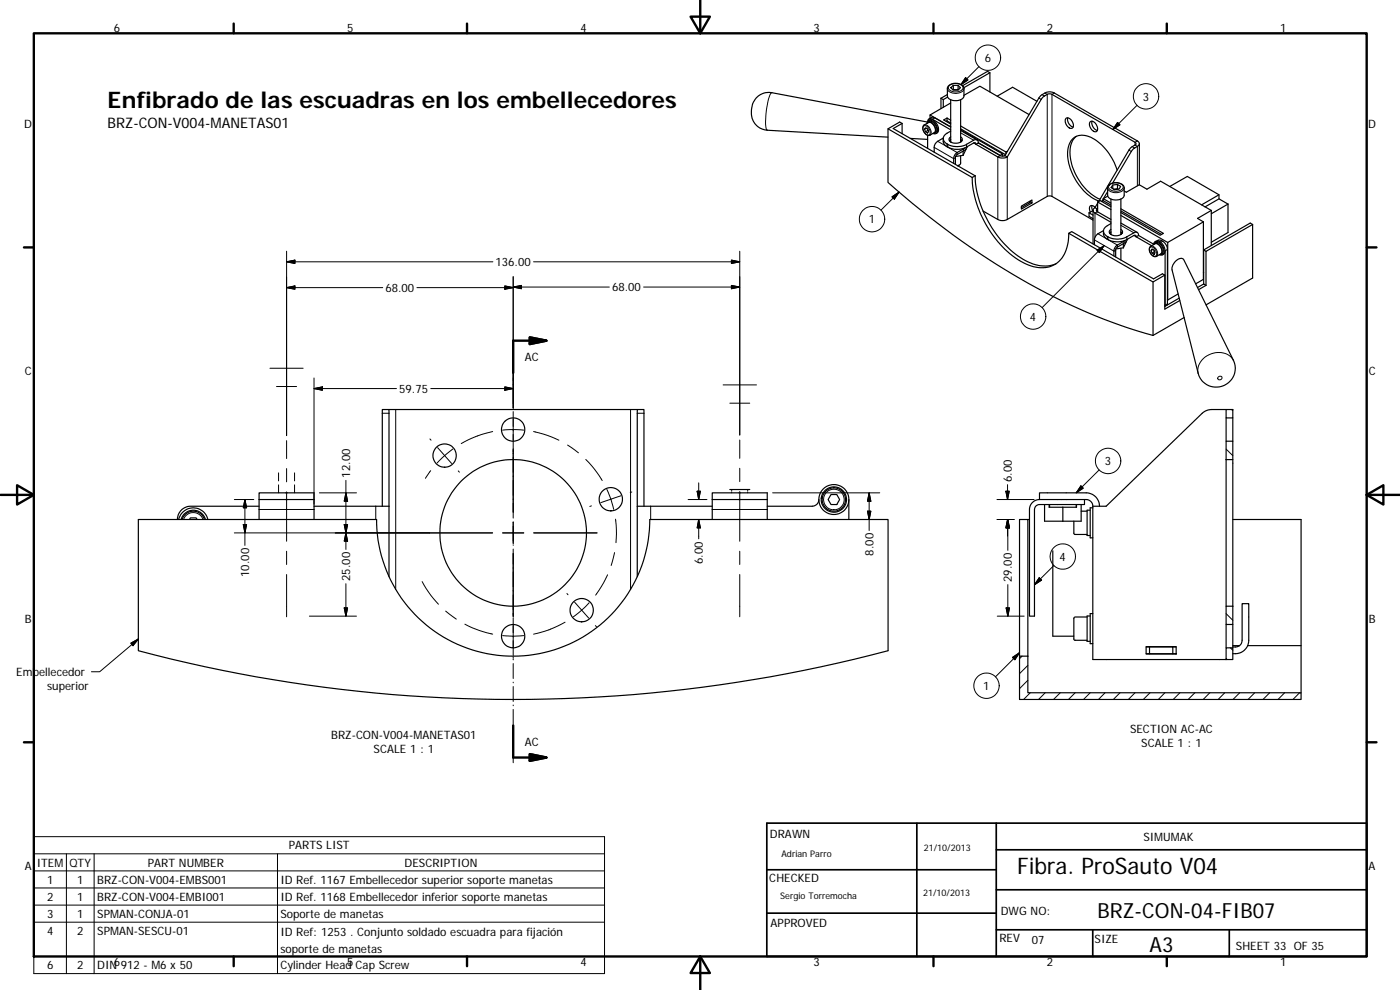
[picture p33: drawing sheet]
<svg xmlns="http://www.w3.org/2000/svg" width="420mm" height="297mm" viewBox="0 0 420 297" stroke-linecap="round" stroke-linejoin="round" font-family="sans-serif">
<defs><g id="words">
<g font-size="6.9">
<text x="32.3" y="32.5">Enfibrado de las escuadras en los embellecedores</text>
<text x="305.3" y="262.2">Fibra. ProSauto V04</text>
</g>
<g font-size="6.3">
<text x="329.4" y="275.4">BRZ-CON-04-FIB07</text>
<text x="345" y="285.6">A3</text>
</g>
<text font-size="4.4" x="32.3" y="38.5">BRZ-CON-V004-MANETAS01</text>
<g font-size="3.5">
<text x="34.2" y="9.6">6</text>
<text x="104.2" y="9.6">5</text>
<text x="174.2" y="9.6">4</text>
<text x="244.2" y="9.6">3</text>
<text x="314.2" y="9.6">2</text>
<text x="384.2" y="9.6">1</text>
<text x="295.5" y="18.6">6</text>
<text x="343" y="30.2">3</text>
<text x="7.3" y="38.4">D</text>
<text x="410.6" y="38.4">D</text>
<text x="260.7" y="67.1">1</text>
<text x="148.7" y="79.8">136.00</text>
<text x="115.7" y="87.6">68.00</text>
<text x="183.7" y="87.4">68.00</text>
<text x="309.1" y="96.3">4</text>
<text x="7.4" y="112.6">C</text>
<text x="157.5" y="108.3">AC</text>
<text x="410.8" y="112.6">C</text>
<text x="119.8" y="117.9">59.75</text>
<text x="105.1" y="143.3" transform="rotate(-90 105.1 143.3)">12.00</text>
<text x="331.6" y="139.6">3</text>
<text x="303.6" y="144.6" transform="rotate(-90 303.6 144.6)">6.00</text>
<text x="262.1" y="166.8" transform="rotate(-90 262.1 166.8)">8.00</text>
<text x="74.8" y="173.1" transform="rotate(-90 74.8 173.1)">10.00</text>
<text x="211" y="169.2" transform="rotate(-90 211 169.2)">6.00</text>
<text x="318" y="168.2">4</text>
<text x="105.1" y="174.3" transform="rotate(-90 105.1 174.3)">25.00</text>
<text x="303.7" y="174.6" transform="rotate(-90 303.7 174.6)">29.00</text>
<text x="7.4" y="186.9">B</text>
<text x="410.8" y="186.9">B</text>
<text x="4.9" y="202.8">Embellecedor</text>
<text x="14.1" y="207">superior</text>
<text x="295.1" y="207">1</text>
<text x="99.4" y="221.8">BRZ-CON-V004-MANETAS01</text>
<text x="339.1" y="219.9">SECTION AC-AC</text>
<text x="112.1" y="226">SCALE 1 : 1</text>
<text x="157.5" y="223.7">AC</text>
<text x="342.5" y="224.1">SCALE 1 : 1</text>
<text x="231.1" y="251.4">DRAWN</text>
<text x="86.6" y="254.9">PARTS LIST</text>
<text x="343.2" y="252.3">SIMUMAK</text>
<text x="7.4" y="261.1">A</text>
<text x="11.1" y="260">ITEM</text>
<text x="20.8" y="260">QTY</text>
<text x="44.4" y="260">PART NUMBER</text>
<text x="121.4" y="260">DESCRIPTION</text>
<text x="410.8" y="261.1">A</text>
<text x="14.1" y="265.1">1</text>
<text x="23.1" y="265.1">1</text>
<text x="29.2" y="265.2">BRZ-CON-V004-EMBS001</text>
<text x="84.2" y="265.2">ID Ref. 1167 Embellecedorsuperior soporte manetas</text>
<text x="230.9" y="264.6">CHECKED</text>
<text x="14.1" y="270.3">2</text>
<text x="14.1" y="275.4">3</text>
<text x="23.1" y="270.3">1</text>
<text x="23.1" y="275.4">1</text>
<text x="29.2" y="270.3">BRZ-CON-V004-EMBI001</text>
<text x="29.2" y="275.4">SPMAN-CONJA-01</text>
<text x="84.2" y="270.3">ID Ref. 1168 Embellecedor inferior soporte manetas</text>
<text x="84.2" y="275.4">Soporte de manetas</text>
<text x="300.3" y="274.5">DWG NO:</text>
<text x="14.1" y="280.5">4</text>
<text x="23.1" y="280.6">2</text>
<text x="29.2" y="280.6">SPMAN-SESCU-01</text>
<text x="84.2" y="280.7">ID Ref: 1253 . Conjunto soldado escuadra para fijación</text>
<text x="231.3" y="278.2">APPROVED</text>
<text x="84.2" y="285.8">soporte de manetas</text>
<text x="299.9" y="282.6">REV</text>
<text x="309.7" y="283.3">07</text>
<text x="328.5" y="283">SIZE</text>
<text x="370.9" y="285.1">SHEET 33 OF 35</text>
<text x="14.1" y="290.8">6</text>
<text x="23.1" y="290.8">2</text>
<text x="29.2" y="290.8">DIN 912 - M6 x 50</text>
<text x="34.2" y="289.9">6</text>
<text x="84.2" y="290.9">Cylinder Head Cap Screw</text>
<text x="104.2" y="289.9">5</text>
<text x="174.2" y="289.9">4</text>
<text x="244.2" y="289.9">3</text>
<text x="314.2" y="289.9">2</text>
<text x="384.2" y="289.9">1</text>
</g>
<g font-size="2.7">
<text x="234.5" y="257.1">Adrian Parro</text>
<text x="277.3" y="255.2">21/10/2013</text>
<text x="234.2" y="269.7">Sergio Torremocha</text>
<text x="277" y="268.7">21/10/2013</text>
</g>
</g></defs>
<g fill="none" stroke="#000" stroke-width=".36">
<path d="M266.5 38.7v16a220.7 220.7 0 0 0 64.8 41.1l7.4 2.6 7.3 2.2M270.7 37l-2.6 1.6 24.6 14.1M270.7 37l-.7-.4-3.5 2.1 25.3 14.6M270.7 37v3.1M277.2 37.6l1.4-.8a2.04 2.04 0 0 1 1.8 3l-1.3 .8a2 2 0 0 1-1.9-3zM277.8 38.3l.6 .4 .3 .8-.3 .4-.6-.4-.3-.7zM278 38.5l-.5 .3M278.2 37a.99 .99 0 0 1 .7-.9 .99 .99 0 0 1 1.1 .3 2.84 2.84 0 0 1 1.1 3.6l-.6 .2-.5-.2a1.02 1.02 0 0 0 .9-.6 1.02 1.02 0 0 0-.2-1 1.72 1.72 0 0 0-2.3-1.6l-.2 .2M278.3 36.6l-46.7-8.8a5.5 5.5 0 0 0-6.1 6.6 5.1 5.1 0 0 0 4.8 4.7l36.2 2M278.4 38.7l.1 .4M278.4 36.4a.84 .84 0 0 1 .5-.8 .84 .84 0 0 1 .9 .2l5.5 3.1M278.5 39.1l.1 .1"/>
<path d="M278.5 39.1l-.7 .4M278.6 36.7a1.57 1.57 0 0 1 2.3 1.2 1.43 1.43 0 0 1-.5 2.1M278.7 36.2a1.93 1.93 0 0 1 2.7 1.4 1.65 1.65 0 0 1-.5 2.4M278.8 35.7l1.3-.5 5.2 2.9M279.1 34.5v1M282.4 29.5l.7 .4M282.4 29.5v3.1M283.1 29.9v2.3M284.2 36.3l-.2 .1M284.2 35.4l-1 .6 2.1 1.2M284.2 36.3l1.1 .6M284.2 35.4l1.1 .7"/>
<path d="M284.2 35.4v.9M284.3 28.4l-1.9 1.1M284.4 29.1l-1.3 .8M284.8 25.6a3.2 3.2 0 0 1 4.5 .6v2.6a2.86 2.86 0 0 1-4 1.1l-.7-.5-.3-.6v-2.4zM285.3 30.9l-6.2 3.6 6.2 3.6M285.3 29.9v12.7M285.3 39.3l-1.1 .7a1.74 1.74 0 0 0-1.1 1.7 1.74 1.74 0 0 0 1.3 1.6 6.2 6.2 0 0 0 5.7 0l2.1-1.2a.86 .86 0 0 1 1-.1 .86 .86 0 0 1 .4 .9M285.4 26.3l.7-.7h1.4l.8 .7-.8 .8-1.4-.1zM286.1 26.8l-.1 .2M286.1 25.6v1.2M286.1 26.8h1.4M287.5 26.8l.1 .1"/>
<path d="M287.5 25.6v1.2M288.3 38.9l12.6 7.3v.7M288.3 38.7l13.4 7.7M288.3 39.2l4.9 2.8M288.3 37.8l13.6 7.8M288.3 29.9v12.7M288.9 25.7l7.5-4.3 .7 .4v5.8M289.3 28.6l4.8-2.7 14.7 8.5M297.1 21.8l-7.8 4.5M299.3 28.9l4.6-2.7 7.3 4.2M319.9 35.5a1.85 1.85 0 0 1 2.2 2 .87 .87 0 0 1-.5 1.1 .87 .87 0 0 1-1.1-.6 2.04 2.04 0 0 1-.6-2.5zM320.5 35.3a2.38 2.38 0 0 0 1.6 2.8"/>
<path d="M327.2 36.5a1.82 1.82 0 0 1 2.2 2 .87 .87 0 0 1-.6 1.1 .87 .87 0 0 1-1.1-.6 2.02 2.02 0 0 1-.5-2.5zM327.7 36.4a2.42 2.42 0 0 0 1.6 2.7M273.2 41.5l5.2 .3M278.4 40.6v3.9M283.1 41.4l-1.7 1a2.22 2.22 0 0 0-1 1.8v1.5M283.1 41.6a2.9 2.9 0 0 0 3 3.1 5.8 5.8 0 0 0 4-.6l2.3-1.3 .4 .1 .1 .4M285.3 42.5h-.1M285.3 41.9l-.4 .3M285.3 41.1a.99 .99 0 0 0-.4 1.2 .99 .99 0 0 0 1.1 .6 2.09 2.09 0 0 0 2.8-1.1l-.5-.7M287.9 49.6l-.4 .2M288.3 46.7v2.4l-.9 .6M288.3 42.5h.1"/>
<path d="M288.3 41.9l.4 .3M289 46.6l-2.2 .3M289 45.3v1.3M289.6 44.4l-2.4 1.4a2.35 2.35 0 0 0-1 1.8v1.4M289.9 44.7l-.9 1.9M290.3 44l-.8 1.1-2.6 1.7-.2 2.5M291.8 53.3a31.7 31.7 0 0 0 15.3 25.5 8.9 8.9 0 0 0 11.2-.8 11.7 11.7 0 0 0 2.4-8M292.7 52.7l-.9 .6M292.7 52.7a31.9 31.9 0 0 0 15.1 25.5 10.3 10.3 0 0 0 9.1 .9M292.9 43.3l6.6 3.8a3.3 3.3 0 0 0 2.8 0M293.6 42.8l6.6 3.8 .7-.4M293.6 42.9l6.6 3.8"/>
<path d="M293.6 42.9l-.7 .4M300.2 46.7h1.4M300.2 46.6v.1M301.6 46.7l.7 .4M301.6 46.7l10.2-17.3 .7-.9a3.7 3.7 0 0 1 3-.9l.9 .3 24.9 14.4a.85 .85 0 0 1 .6 .8 .85 .85 0 0 1-.6 .8l-1.6 1.3-5.8 9.7M301.6 46.7h-.2M301.9 45.6v.5M302.3 47.1l10.3-17.5 1.9-1.4h1l25.4 14.7v.4l-1.5 1-.6 .7-9.1 15.4M302.4 45.4l-.5 .2M323 40.9a7.4 7.4 0 0 0-1.5 7.8 16.3 16.3 0 0 0 8.6 11.1M331.1 59.7l-.4 .8 .4-.3 2.3 1.3M331.1 59.6l2.3 1.3"/>
<path d="M331.1 59.6v.6M332.4 57.5l-1.2 2.1M332.5 58.8l-1.4 .8M332.9 55.4a3.1 3.1 0 0 1 4.5 .8v2.4a2.6 2.6 0 0 1-3.4 1.3 1.74 1.74 0 0 1-1.6-1.3v-2.4zM333.4 59.7v10.7M334 55.5l1.4-.1 .9 .5-.5 .8-1.4 .2-.9-.6zM334 55.5v1.1M335.3 51a15.8 15.8 0 0 0-9.1-10.2 4.3 4.3 0 0 0-5.7 4.1 16.4 16.4 0 0 0 9.3 15.4M335.4 56.6l.2 .2M335.4 56.6l-1.2 .1M335.4 55.4v1.2M336.4 59.7v10.7"/>
<path d="M341.9 55.4l2.3 1.4 4.1-2.4 15.2 8.7M341.9 55.4l-3.9 2.3-.6-.4M341.9 43.1v12.3M351.1 55.9l5.2-3 9.5 5.5v1.3l2.7 1.5M365.8 58.4l-5.2 3.1M365.8 59.7l-4.2 2.4M295 63.3l4.5 2.5a3.1 3.1 0 0 0 2.8 0l12-6.9 .8-.1 .6 .1 12.3 7.1M309 60.4v.5l-2.5 1.4M309 60.5l.7 .4v-.9l-3.2 1.8v.9l3.2-1.8M320.7 70l.9-.5 24.6 14.2 2.7-1.6 .7 .4-3.6 2.1zM326.8 63.9l1.2 .6M326.8 63.9v1l1.2 .7"/>
<path d="M327.7 61.7l-.1 .7 .3 .8M328 63.2l-1.2 .7M328 63.1v10.1M328.6 62.3l.7 .4M328.6 62.3a.85 .85 0 0 0-.6 .8 .85 .85 0 0 0 .6 .8l4.8 2.8M328.7 62.2a.93 .93 0 0 0-1.3-.5 .93 .93 0 0 0-.4 1.4l.2 .5M329.3 63.5l4.1 2.3M329.3 62.7l-.3 .3 .3 .5M329.4 62.5l-.1 .2M329.4 60.6v3M329.4 60.6l4 2.3M329.4 61l-.8 1.3"/>
<path d="M329.4 60.6l.8-.4 3.2 1.8M331.2 69.2l-1.7 .9a2.22 2.22 0 0 0-1 1.9v1.4M331.2 69.3a3.1 3.1 0 0 0 3.4 3.2 6.1 6.1 0 0 0 3.6-.6l2.4-1.4 .4 .6M333.4 67.1l-1.1 .6a1.74 1.74 0 0 0-1.1 1.8 1.74 1.74 0 0 0 1.3 1.6 6 6 0 0 0 5.7 0l2.1-1.2a.86 .86 0 0 1 1-.2 .86 .86 0 0 1 .4 1M333.4 70.3h-.1M333.4 69.6l-.4 .4M333.4 68.8a.97 .97 0 0 0-.4 1.2 .97 .97 0 0 0 1.1 .6 1.93 1.93 0 0 0 2.8-1.3l-.5-.5M336.4 66.9l4.9 2.8M336.4 70.3h.1M336.4 62.7l12.8 7.3-1 .6-11.8-6.8M336.4 63.3l12.2 7M336.4 74.5v3.5"/>
<path d="M336.4 69.6l.4 .4M336.4 64.6l14 8.1M337.1 74.4l-2.2 .3M337.1 73.1v1.3M337.7 72.1l-2.4 1.4a2.27 2.27 0 0 0-1 1.9v1.4M338 72.5l-.9 1.9M338.4 71.8l-.6 .8-2.7 1.8-.3 .5v2.2M341 71.1l4.6 2.6M341.7 70.7l4.5 2.6M341.7 70.7l-.7 .4M345.2 74l1.4-.8a2 2 0 0 1 1.7 3l-1.2 .7a2.02 2.02 0 0 1-1.9-2.9zM345.7 74.7l.7 .4 .3 .7-.3 .5-.7-.4-.3-.7z"/>
<path d="M346 74.8l-.6 .4M346.2 73.4a1.09 1.09 0 0 1 .9-1 1.09 1.09 0 0 1 1.2 .6 2.47 2.47 0 0 1 .6 3.5l-1-.1M346.2 73.4a1.13 1.13 0 0 1 1.2-.4 1.13 1.13 0 0 1 .8 .9 1.59 1.59 0 0 1 0 2.5h-.2M346.3 75.1l.1 .4M346.4 75.5l.2 .1M346.4 75.5l-.7 .4M346.5 73a1.76 1.76 0 0 1 2.5 1.5 1.26 1.26 0 0 1-.6 1.8M346.7 72.5a1.95 1.95 0 0 1 2.6 1.5 1.67 1.67 0 0 1-.4 2.5M347.3 72.3a2.13 2.13 0 0 1 2.9 1.6l.2 .9-.1 16.7M349.7 75.2v16.7M350.4 72.7v17.3M352.8 78.4a1.66 1.66 0 0 1 2.5-.4l14.9 30.1a5.7 5.7 0 0 1-3.2 7.7 5.7 5.7 0 0 1-7.4-3.8l-7.8-31a3.2 3.2 0 0 1 1-2.6z"/>
<path d="M361.2 66.6v17.2l-2.4 1.4M361.2 66.6l-10.8 6.1M361.2 75l.7 .4M361.2 75v10.2M361.9 75.4v10.2M363.5 63.1l-4.1 2.4 1.8 1.1M363.5 63.1v10.6M368.5 61.2v8.6l-5 2.9M368.5 61.2l-5 2.9M375.9 67.4l-.7-.5-14 8.1M375.9 67.4l-14 8M375.9 67.4v16l-14 8.1"/>
<path d="M346 84.6v16M349.6 82.6v10.2l4.5-2.6M353.6 88.2l-3.2 1.8M353.9 89.5l-4.3 2.4M355.4 95.3l-9.4 5.3M361.2 85.2l.7 .4M361.2 81.7v.1M361.2 85.2l-1.8 1.1M361.9 85.6l-2.2 1.3M116.7 122.9h74.6M368 125.4v7M368 122.9h-4.9l-2 .8-29.1 28.2h-4"/>
<path d="M368 122.9h2v2.5h-2zM368 132.4h2v5.5h-2zM368 137.9v44M370 125.4v7M370 137.9v44M41.5 155.9h71.5a41 41 0 0 0 41 41 41 41 0 0 0 41-41h71.5v39.3a440 440 0 0 1-225 0zM53.6 155.9a4.5 4.5 0 0 1 4.4-3.5 4.5 4.5 0 0 1 4.4 3.5M54.3 155.9a3.8 3.8 0 0 1 3.7-2.8 3.8 3.8 0 0 1 3.7 2.8M54.6 155.9a3.5 3.5 0 0 1 3.4-2.5 3.5 3.5 0 0 1 3.4 2.5M56.9 155.9l.2-.5h1.8l.3 .5M77.8 149.9v6M77.8 149.9h16.4"/>
<path d="M77.8 151.9h-20.5a4 4 0 0 0-4.1 4M77.8 149.9v-2h16.4v2M94.2 149.9v6M94.2 151.9h22.5M114.7 151.9v-29h2v50.1M191.3 151.9h22.5M193.3 151.9v-29h-2v50.1M213.8 149.9v-2h16.5v2M213.8 149.9v6M213.8 149.9h16.5M219 146.9h6M230.3 149.9v6"/>
<path d="M245.8 149.9a2 2 0 0 1-2 2h-13.5M246.5 149.5h.3M246.5 149.2h.3M246.5 149.2v.3M246.5 149.2a3.8 3.8 0 0 1 6.1-2.4 3.8 3.8 0 0 1-.8 6.5 3.8 3.8 0 0 1-5.3-3.8M249.4 148.4h1.7l.9 1.5-.9 1.5h-1.7l-.9-1.5zM254.8 149.9v6M308.5 155.9h.5M312 149.9v-2h14a4 4 0 0 1 4 4M313.5 151.4v5h11v-5M314.9 151.4v.8h8.2v-.8M315 151.4v.8"/>
<path d="M319 152.2v4.2M322.3 156.4l.1 3.9 3.9 .1M323 151.4v.8M324.5 153.4h1.8M325.5 149.9v1.5h-13.5a1.52 1.52 0 0 0-1.5 1.5v32h-1.5v-32a3 3 0 0 1 3-3h14a2 2 0 0 1 2 2M327.2 153.1h-.9v7.6h.9M328 151.9v46h40M328 152.4h-.8v9h.8M370 155.9h20.5v52M316 165.3v25.6h6.3M306 196.9v-41h2.5v41M306 196.9h2.5v11h82v2h-84.5z"/>
<path d="M326.3 185.1h-3.6l-.3 .2-.1 6.4 .2 .4h3.8M327.2 184.8h-.9v7.6h.9M328 184.1h-.8v9h.8M344 194h9v2.2h-9zM344 196.1h9M344 194.1h1M345 194.1h7v2M345 194.1v2M352 194.1h1M368 187.4v7M368 181.9h2v5.5h-2zM368 194.4h2v3.5h-2z"/>
<path d="M370 187.4v7M370 194.1a2.15 2.15 0 0 0 2.8-2v-11h2v11a4.1 4.1 0 0 1-4.8 4M370 193.7h2M374.4 193.7h16.1"/>
<circle cx="133.4" cy="136.7" r="3.5"/>
<circle cx="154" cy="128.9" r="3.5"/>
<circle cx="154" cy="159.9" r="22"/>
<circle cx="183.3" cy="149.8" r="3.5"/>
<circle cx="250.2" cy="149.9" r="4.5"/>
<circle cx="250.3" cy="149.9" r="3.5"/>
<circle cx="154" cy="190.9" r="3.5"/>
<circle cx="174.6" cy="183.1" r="3.5"/>
</g>
<g fill="none" stroke="#000" stroke-width=".3">
<path d="M293.8 20l-5.4 5.4M231.6 27.8a5.2 5.2 0 0 0-1.3 3.6 14.5 14.5 0 0 0-.1 7.6l.1 .1M277.2 37.9a1.59 1.59 0 0 1 2 1.9 .76 .76 0 0 1-.7 .8 .76 .76 0 0 1-.8-.6 1.89 1.89 0 0 1-.5-2.1zM277.3 37.5a2.04 2.04 0 0 1 1.8 3.1M280.5 35.3l-.7 .5M284.3 26.6a2.6 2.6 0 0 0 3.4 1.3 1.68 1.68 0 0 0 1.6-1.3M284.9 25.7a2.85 2.85 0 0 1 4.1 .5 2.08 2.08 0 0 1-2.8 1.3 1.28 1.28 0 0 1-1.5-1.6zM288.3 39.9l3.9 2.2M289.8 23.3l.7 .7-2.1 1.4zM311.8 29.4l.7 .4M312.7 28.4l.8 .4M313.6 27.9l.7 .4v30.6"/>
<path d="M316.4 27.9l-.7 .4v30.6M335.4 36.7l.7 .7-2.1 1.5zM341.2 31.6l-7.2 7.3M267.7 59.1l2.1-1.5-1.4 2.2zM269.8 57.6l-5.4 5.5M280.4 44.2l5.8 3.4 .5-.3M281.4 42.4l5.8 3.4v.6M284.2 43.2v.8M284.4 43.3v.8M289.2 44.7v.6M290.1 43.3v.8M292.2 42.9l.7 .4"/>
<path d="M300.2 46.7l-.7 .4v18.7M302.3 47.1v18.7M332.4 56.4a2.53 2.53 0 0 0 3.4 1.3 1.69 1.69 0 0 0 1.6-1.3M333 55.5a2.9 2.9 0 0 1 4 .4 1.94 1.94 0 0 1-2.6 1.4 1.26 1.26 0 0 1-1.3-.4 1.26 1.26 0 0 1-.1-1.4zM338.8 45l.7 .4M339.8 44l.7 .4M341.3 42.3l-.7 .4v.8l.7 .4v11.9M86 78.5l2.5-.5v1.1zM86 78.5h61.9M86 75.4v55.3M160.1 78.5h61.9M219.5 78l2.5 .5-2.5 .6z"/>
<path d="M222 75.4v55.1M328.5 72l5.8 3.4 .5-.3M329.2 75.1l2.2-1.4-1.5 2.1zM329.3 62.7v.8l-.7 .4v7.3M329.5 70.1l5.8 3.4v.6M331.4 73.7l-18.7 18.6M332.3 71v.8M332.5 71.1v.8M336.4 67.6l3.9 2.2M337.3 72.4v.6M338.2 71.1v.8M340.3 70.7l.7 .4"/>
<path d="M345.1 74.3a1.63 1.63 0 0 1 2 1.8 .77 .77 0 0 1-.6 .8 .77 .77 0 0 1-.9-.5 1.87 1.87 0 0 1-.5-2.1zM345.3 73.9a2.05 2.05 0 0 1 2.1 2.3l-.3 .7M348.6 72.2l-.5 .3M348.9 72.4l-.5 .3M350.4 74.8l-.7 .4M86 86.3l2.5-.5v1zM86 86.3h28.9M125.1 86.3h28.9M151.5 85.8l2.5 .5-2.5 .5zM154 83v39.7M154 86.1l2.5-.5v1zM154 86.1h28.9"/>
<path d="M193.2 86.1h28.8M219.5 85.6l2.5 .5-2.5 .5zM350.4 91.2l-.7 .4M81 110.5h10M83 116h6M94.2 116.6l2.6-.5v1zM94.2 116.6h24.8M94.2 113.4v37.9M129.3 116.6h24.7M151.5 116.1l2.5 .5-2.5 .5zM217 115.5h10M370.2 108.1a5.8 5.8 0 0 0-9-.6 4.6 4.6 0 0 0-1.6 4.5"/>
<path d="M86 132.2v5.4M114.7 124h2M118.8 122.9v53.9M129 131.7l.4 .4M131.3 134.3l4.2 4.8M135.9 134.7l-2.5 2-2.2 2.2M147.9 129.5a32.1 32.1 0 0 0-9.5 3.6M150.8 129.1l3.2-.2 3.2 .2M154 123.5v31.9M160.1 129.5l4.1 1.1 3.5 1.5M170.3 133.5l3.3 2.4M175.8 137.9l2.5 2.8 2.4 3.5"/>
<path d="M189.2 122.9v53.9M191.3 124h2M219 121h6M222 132v5.5M368 134.7l2 2M369.6 122.9l.4 .4M55.1 155.9a3.1 3.1 0 0 1 2.9-2.1 3.1 3.1 0 0 1 2.9 2.1M70.3 149.9h5.9M70.3 159.9h15.6M73 157.4h1l-.5 2.5zM73.5 149.9l.5 2.5h-1zM73.5 149.9v13.7"/>
<path d="M77.8 152.9h16.4M83.6 141.9v2.4M83.6 145.5v2.4M86 140.6v4M86 147.6v14.8M88.4 141.9v2.4M88.4 145.5v2.4M95.9 147.9h11.1M103.3 157.4h1l-.5 2.5zM103.8 144.1v20.7M103.8 147.9l.5 2.5h-1zM103.8 159.9l.5 2.5h-1z"/>
<path d="M112.8 151.9v4M129.3 141.2l-1.6 2.3M137.5 141.3l.4 .4M147.8 159.9h-61.7M150.8 159.9h6.4M154 156.5v6.6M160.2 159.9h19M177.5 151.8l-.5 .2M182.1 146.8l1.2 3 .9 3M184.7 155.8l.3 3.1-.1 3.9M186.3 148.8l-6 2M189.6 147.6l-.5 .2"/>
<path d="M195.3 151.9v4M206.5 149.9h5.7M209.2 147.4h1l-.5 2.5zM209.7 144.9v5M209.7 155.9v5.8M209.7 155.9l.5 2.5h-1zM213.8 152.9h16.5M219.6 146.9v.3M219.6 147.6v.3M222 140.5v4M222 147.5v14.9M224.4 146.9v.3"/>
<path d="M224.4 147.6v.3M231.9 147.9h32.1M260.3 153.4h1.1l-.6 2.5zM260.8 147.9v11.3M260.8 147.9l.6 2.5h-1.1zM299.2 149.9h11.2M299.2 155.9h5.2M301.9 147.4h1l-.5 2.5zM302.4 145.4v4.5M302.4 155.9v5M302.4 155.9l.5 2.5h-1zM302.5 155.9v9.2"/>
<path d="M302.5 155.9l.5 2.5h-1zM324.4 145.8l.7 .7-2.1 1.4zM329.9 141l-6.9 6.9M86 165.4v4M86 172.4v12.7M103.8 175.1v9.8M126.7 174.5l2.6 4.1 2.3 2.7M154 163.4v.2M154 164.7v20.4M170.1 178.1l.4 .4M182.3 172.5l-1.1 2.3-2.4 3.8M184.4 165.8l-1 3.9"/>
<path d="M222 165.4v4M222 172.4v12.7M302.5 175.4v9.5M311.9 173.4l.7 .7-2.1 1.4zM316.3 169.7l-5.8 5.8M39.3 193l2.2-1.3-1.6 2zM41.5 191.7l-11.6 9.8h-2.5M92.8 184.9h14.2M103.3 182.4h1l-.5 2.5zM133.7 183.3l3.2 2.5M139.5 187.3a30.9 30.9 0 0 0 8.4 3M150.8 190.7l3.2 .2 3.2-.2"/>
<path d="M154 185.4v11.3M154 197v.5M154 197.8v.2M154 199.1v4.5M169.6 186.7a31.2 31.2 0 0 1-9.5 3.6M172.5 180.7l4.2 4.7M176.8 180.8l-1.4 1.6-3.3 2.7M178.7 187.7l.3 .3M299.3 184.9h8.1M302 182.4h1l-.5 2.5zM303.9 197.3l2.1-1.5-1.4 2.2zM306 195.8l-7.2 7.3"/>
<path d="M306.7 196.9l-.7 .7M308.5 199.6l-2.5 2.5M368 184.1l2 2M368 197.6l.3 .3M369.3 194.4l.7 .7M154 204.7v.2M154 206v4.5M154 211.5v.3M154 212.9v4.4M154 218.4v.2M154 219.7v4.5M308.5 204.1l-2.5 2.5"/>
<path d="M309.2 207.9l-2 2M313.7 207.9l-2 2M318.2 207.9l-2 2M322.7 207.9l-2 2M327.2 207.9l-2 2M331.6 207.9l-1.9 2M336.1 207.9l-2 2M340.6 207.9l-2 2M345.1 207.9l-2 2M349.6 207.9l-2 2M354.1 207.9l-2 2M358.6 207.9l-2 2"/>
<path d="M363.1 207.9l-2 2M367.6 207.9l-2 2M372.1 207.9l-2.1 2M376.6 207.9l-2 2M381.1 207.9l-2.1 2M385.5 207.9l-2 2M390 207.9l-2 2M154 225.3v.2M154 226.6v2.3M10.1 251h171.3v41.1h-171.3zM10.1 256.2h171.3M19.9 256.2v35.9"/>
<path d="M28.2 256.2v35.9M83.3 256.2v35.9M10.1 261.3h171.3M10.1 266.4h171.3M10.1 271.6h171.3M10.1 276.7h171.3M10.1 287h171.3"/>
<circle cx="296.5" cy="17.3" r="3.8"/>
<circle cx="343.9" cy="28.9" r="3.8"/>
<circle cx="261.7" cy="65.8" r="3.8"/>
<circle cx="310.1" cy="95" r="3.8"/>
<circle cx="366.1" cy="113.4" r=".62"/>
<circle cx="332.6" cy="138.3" r="3.8"/>
<circle cx="250.3" cy="149.9" r="3.1"/>
<circle cx="319" cy="167" r="3.8"/>
<circle cx="296.1" cy="205.7" r="3.8"/>
</g>
<g fill="none" stroke="#000" stroke-width=".71">
<path d="M10.1 10h400.1v277h-400.1zM70.1 7.1v2.9M140.2 7.1v2.9M207.3 5h5.8l-2.9 5zM210.2 0v10M280.2 7.1v2.9M350.2 7.1v2.9M7.2 74.2h2.9M410.2 74.2h2.9M159 101.2l5 1-5 1zM164 102.2h-10v9.7M.2 148.5h9.9"/>
<path d="M5.1 145.6l5 2.9-5 2.9zM410.2 148.5l5-2.9v5.8zM410.2 148.5h9.9M154 217.6v9.7h10M7.2 222.7h2.9M159 226.3l5 1-5 1zM410.2 222.7h2.9M70.1 287v2.9M140.2 287v2.9M210.2 287l2.9 5h-5.8zM210.2 287v10M280.2 287v2.9"/>
<path d="M350.2 287v2.9"/>
</g>
<path d="M230.1 247h180.1v40h-180.1zM275.2 247v40M299 255h111.2M299 247v40M230.1 274h68.9M230.1 261h68.9M299 279h111.2M299 267h111.2M327.9 279v8M368.9 279v8" fill="none" stroke="#000" stroke-width=".51"/>
<path d="M159 101.2l5 1-5 1zM159 226.3l5 1-5 1z" fill="#000" stroke="#000" stroke-width=".71"/>
<g fill="#000" stroke="#000" stroke-width=".3">
<path d="M289.8 23.3l.7 .7-2.1 1.4zM335.4 36.7l.7 .7-2.1 1.5zM267.7 59.1l2.1-1.5-1.4 2.2zM86 78.5l2.5-.5v1.1zM219.5 78l2.5 .5-2.5 .6zM329.2 75.1l2.2-1.4-1.5 2.1zM86 86.3l2.5-.5v1zM151.5 85.8l2.5 .5-2.5 .5zM154 86.1l2.5-.5v1zM219.5 85.6l2.5 .5-2.5 .5zM94.2 116.6l2.6-.5v1zM151.5 116.1l2.5 .5-2.5 .5z"/>
<path d="M73 157.4h1l-.5 2.5zM73.5 149.9l.5 2.5h-1zM103.3 157.4h1l-.5 2.5zM103.8 147.9l.5 2.5h-1zM209.2 147.4h1l-.5 2.5zM209.7 155.9l.5 2.5h-1zM260.3 153.4h1.1l-.6 2.5zM260.8 147.9l.6 2.5h-1.1zM301.9 147.4h1l-.5 2.5zM302.4 155.9l.5 2.5h-1zM302.5 155.9l.5 2.5h-1zM324.4 145.8l.7 .7-2.1 1.4z"/>
<path d="M103.8 159.9l.5 2.5h-1zM311.9 173.4l.7 .7-2.1 1.4zM39.3 193l2.2-1.3-1.6 2zM103.3 182.4h1l-.5 2.5zM302 182.4h1l-.5 2.5zM303.9 197.3l2.1-1.5-1.4 2.2z"/>
</g>
<use href="#words"/>
</svg>
